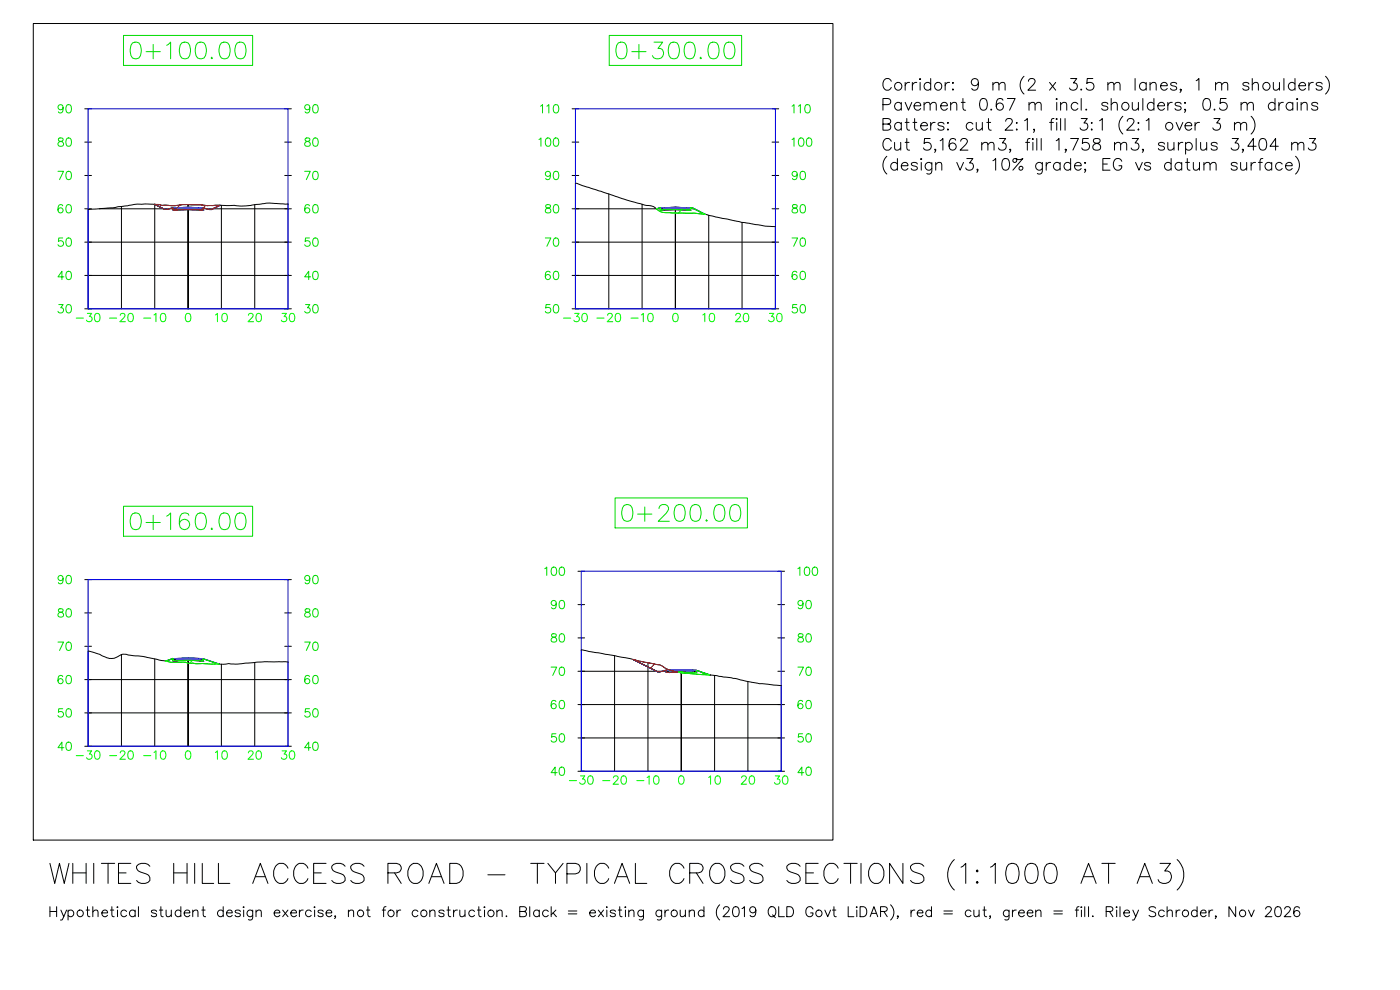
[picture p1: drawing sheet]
<svg xmlns="http://www.w3.org/2000/svg" width="420mm" height="297mm" viewBox="0 0 420 297" stroke-linecap="round" stroke-linejoin="round" font-family="sans-serif">
<defs><g id="words">
<text font-size="13.7" x="13.8" y="268.1">WHITES HILL ACCESS ROAD - TYPICAL CROSS SECTIONS (1:1000 AT A3)</text>
<text font-size="7.9" x="263.9" y="34.9">Pavement 0.67 m incl. shoulders; 0.5 m drains</text>
</g></defs>
<!-- layer: C-ROAD-SCTN-VIEW -->
<g fill="none" stroke="#0d0" stroke-width=".3">
<path d="M37.1 10.6h38.7v9h-38.7zM39.8 12.9a1.64 1.64 0 0 1 2.4 .7 4.1 4.1 0 0 1-.5 3.8 1.62 1.62 0 0 1-2.4-.7 4.2 4.2 0 0 1 .5-3.8zM43.8 15.5h4.3M46 13.3v4.3M50 13.6l1.2-1v5M54.5 12.9a1.62 1.62 0 0 1 2.4 .7 4 4 0 0 1-.4 3.8 1.64 1.64 0 0 1-2.4-.7 4.1 4.1 0 0 1 .4-3.8zM59.3 12.9a1.62 1.62 0 0 1 2.4 .7 4 4 0 0 1-.5 3.8 1.64 1.64 0 0 1-2.4-.7 4.1 4.1 0 0 1 .5-3.8zM63.6 17.2l-.2 .2 .2 .2 .2-.2M66.4 12.9a1.64 1.64 0 0 1 2.4 .7 4.1 4.1 0 0 1-.5 3.8 1.62 1.62 0 0 1-2.3-.7 4 4 0 0 1 .4-3.8zM71.2 12.9a1.64 1.64 0 0 1 2.4 .7 4.1 4.1 0 0 1-.5 3.8 1.62 1.62 0 0 1-2.4-.7 4 4 0 0 1 .5-3.8zM182.8 10.6h39.8v9h-39.8zM185.6 12.9a1.62 1.62 0 0 1 2.3 .7 4.2 4.2 0 0 1-.4 3.8 1.64 1.64 0 0 1-2.4-.7 4.1 4.1 0 0 1 .5-3.8z"/>
<path d="M189.6 15.5h4.3M191.7 13.3v4.3M196.3 12.6h2.6l-1.4 1.9a1.6 1.6 0 0 1 1.7 1.9 1.6 1.6 0 0 1-2.2 1.2l-.7-.2-.5-.7M201.3 12.9a1.62 1.62 0 0 1 2.3 .7 4 4 0 0 1-.4 3.8 1.64 1.64 0 0 1-2.4-.7 4.1 4.1 0 0 1 .5-3.8zM206 12.9a1.62 1.62 0 0 1 2.4 .7 4 4 0 0 1-.5 3.8 1.64 1.64 0 0 1-2.4-.7 4.1 4.1 0 0 1 .5-3.8zM210.3 17.2l-.2 .2 .2 .2 .3-.2M213.2 12.9a1.64 1.64 0 0 1 2.4 .7 4.1 4.1 0 0 1-.5 3.8 1.62 1.62 0 0 1-2.4-.7 4.2 4.2 0 0 1 .5-3.8zM217.9 12.9a1.64 1.64 0 0 1 2.4 .7 4.1 4.1 0 0 1-.5 3.8 1.62 1.62 0 0 1-2.3-.7 4.2 4.2 0 0 1 .4-3.8zM18.9 32.2a.77 .77 0 0 1-1 .7 .77 .77 0 0 1-.3-1.2 .77 .77 0 0 1 1.2 0 1.34 1.34 0 0 1-.8 2.2l-.5-.4M20.1 31.5a.86 .86 0 0 1 1.2 .4 1.27 1.27 0 0 1-.8 2 1.6 1.6 0 0 1-.4-2.4zM93 32.2a.78 .78 0 0 1-1.1 .6 .78 .78 0 0 1-.3-1.2 .78 .78 0 0 1 1.3 .1 1.8 1.8 0 0 1-.6 2.2l-.6-.1-.1-.3M94.2 31.5a.83 .83 0 0 1 1.2 .4 1.17 1.17 0 0 1 .1 1.4 1.17 1.17 0 0 1-1.3 .5 1.93 1.93 0 0 1 0-2.3z"/>
<path d="M162.2 31.9l.6-.5v2.5M164.1 31.9l.6-.5v2.5M166.4 31.5a.83 .83 0 0 1 1.2 .4 1.17 1.17 0 0 1 .1 1.4 1.17 1.17 0 0 1-1.3 .5 1.93 1.93 0 0 1 0-2.3zM237.7 31.9l.6-.5v2.5M239.6 31.9l.6-.5v2.5M241.9 31.5a.83 .83 0 0 1 1.2 .4 1.17 1.17 0 0 1 .1 1.4 1.17 1.17 0 0 1-1.3 .5 1.93 1.93 0 0 1 0-2.3zM17.4 51.4h1.7l-1.2 2.5M17.6 41.5a.52 .52 0 0 0 .3 .8 .9 .9 0 0 1 1 .4 .9 .9 0 0 1-.1 1.1l-.8 .1a.71 .71 0 0 1-.6-.8 .71 .71 0 0 1 .7-.6l.5-.2a.49 .49 0 0 0 .2-.8zM20.1 51.5a.86 .86 0 0 1 1.2 .4 1.27 1.27 0 0 1-.8 2 1.6 1.6 0 0 1-.4-2.4zM20.1 41.5a.82 .82 0 0 1 1.2 .4 1.25 1.25 0 0 1-.8 2 1.58 1.58 0 0 1-.4-2.4zM91.4 51.4h1.7l-1.2 2.5M91.7 41.5a.49 .49 0 0 0 .2 .8 .91 .91 0 0 1 1 .4 .91 .91 0 0 1 0 1.1l-.8 .1a.71 .71 0 0 1-.7-.8 .71 .71 0 0 1 .8-.6l.4-.2a.52 .52 0 0 0 .3-.8z"/>
<path d="M94.2 51.5a.83 .83 0 0 1 1.2 .4 1.17 1.17 0 0 1 .1 1.4 1.17 1.17 0 0 1-1.3 .5 1.93 1.93 0 0 1 0-2.3zM94.2 41.5a.79 .79 0 0 1 1.2 .4 1.17 1.17 0 0 1 .1 1.4 1.17 1.17 0 0 1-1.3 .5 1.93 1.93 0 0 1 0-2.3zM161.8 41.9l.5-.5v2.5M164 41.5a.79 .79 0 0 1 1.2 .4l.1 .6a1.11 1.11 0 0 1-.7 1.4h-.2a1.59 1.59 0 0 1-.4-2.4zM165.2 52.2a.77 .77 0 0 1-1.1 .7 .77 .77 0 0 1-.3-1.2 .77 .77 0 0 1 1.3 0 1.34 1.34 0 0 1-.8 2.2l-.5-.4M166.4 51.5a.83 .83 0 0 1 1.2 .4 1.17 1.17 0 0 1 .1 1.4 1.17 1.17 0 0 1-1.3 .5 1.93 1.93 0 0 1 0-2.3zM166.4 41.5a.79 .79 0 0 1 1.2 .4 1.17 1.17 0 0 1 .1 1.4 1.17 1.17 0 0 1-1.3 .5 1.93 1.93 0 0 1 0-2.3zM237.7 41.9l.6-.5v2.5M239.2 52.2a.78 .78 0 0 1-1 .6 .78 .78 0 0 1-.3-1.2 .78 .78 0 0 1 1.2 .1 1.77 1.77 0 0 1-.6 2.2l-.6-.1-.1-.3M240 41.5a.79 .79 0 0 1 1.2 .4 1.17 1.17 0 0 1 .1 1.4 1.17 1.17 0 0 1-1.3 .5 1.93 1.93 0 0 1 0-2.3zM240.4 51.5a.85 .85 0 0 1 1.2 .4 1.27 1.27 0 0 1-.8 2 1.64 1.64 0 0 1-.4-2.4zM242.3 41.5a.81 .81 0 0 1 1.2 .4 1.25 1.25 0 0 1-.8 2 1.62 1.62 0 0 1-.4-2.4z"/>
<path d="M18.8 71.4h-1.2l-.1 1.1a.88 .88 0 0 1 1.4-.1 .88 .88 0 0 1-.2 1.4 .88 .88 0 0 1-1.3-.4M18.8 61.8a.71 .71 0 0 0-1-.3 1.42 1.42 0 0 0 .4 2.4 .77 .77 0 0 0 .7-.8 .77 .77 0 0 0-.7-.8 .77 .77 0 0 0-.8 .8M20.1 71.5a.86 .86 0 0 1 1.2 .4 1.27 1.27 0 0 1-.8 2 1.6 1.6 0 0 1-.4-2.4zM20.1 61.5a.82 .82 0 0 1 1.2 .4 1.25 1.25 0 0 1-.8 2 1.58 1.58 0 0 1-.4-2.4zM92.9 71.4h-1.2l-.1 1.1a.88 .88 0 0 1 1.3-.1 .88 .88 0 0 1-.2 1.4 .88 .88 0 0 1-1.3-.4M92.9 61.8a.74 .74 0 0 0-1.1-.3 1.41 1.41 0 0 0 .5 2.4 .78 .78 0 0 0 .7-.8 .78 .78 0 0 0-.8-.8 .78 .78 0 0 0-.8 .8M94.2 71.5a.83 .83 0 0 1 1.2 .4 1.17 1.17 0 0 1 .1 1.4 1.17 1.17 0 0 1-1.3 .5 1.93 1.93 0 0 1 0-2.3zM94.2 61.5a.79 .79 0 0 1 1.2 .4 1.17 1.17 0 0 1 .1 1.4 1.17 1.17 0 0 1-1.3 .5 1.93 1.93 0 0 1 0-2.3zM163.7 71.4h1.6l-1.2 2.5M163.9 61.5a.49 .49 0 0 0 .2 .8 .9 .9 0 0 1 1 .4 .9 .9 0 0 1 0 1.1l-.8 .1-.5-.2a.93 .93 0 0 1 .1-1 .93 .93 0 0 1 .9-.4 .49 .49 0 0 0 .3-.8zM166.4 71.5a.83 .83 0 0 1 1.2 .4 1.17 1.17 0 0 1 .1 1.4 1.17 1.17 0 0 1-1.3 .5 1.93 1.93 0 0 1 0-2.3zM166.4 61.5a.79 .79 0 0 1 1.2 .4 1.17 1.17 0 0 1 .1 1.4 1.17 1.17 0 0 1-1.3 .5 1.93 1.93 0 0 1 0-2.3z"/>
<path d="M237.7 71.4h1.7l-1.2 2.5M237.9 61.5a.51 .51 0 0 0 .3 .8 .91 .91 0 0 1 1 .4 .91 .91 0 0 1-.1 1.1l-.8 .1a.71 .71 0 0 1-.6-.8 .71 .71 0 0 1 .7-.6l.5-.2a.51 .51 0 0 0 .2-.8zM240.4 71.5a.85 .85 0 0 1 1.2 .4 1.27 1.27 0 0 1-.8 2 1.64 1.64 0 0 1-.4-2.4zM240.4 61.5a.81 .81 0 0 1 1.2 .4 1.25 1.25 0 0 1-.8 2 1.62 1.62 0 0 1-.4-2.4zM17.6 91.4h1.3l-.7 .9a.83 .83 0 0 1 .7 1.4 .83 .83 0 0 1-1.5-.3M19.2 83.1h-1.8l1.2-1.7v2.5M20.1 91.5a.82 .82 0 0 1 1.2 .4 1.27 1.27 0 0 1-.8 2 1.6 1.6 0 0 1-.4-2.4zM20.1 81.5a.83 .83 0 0 1 1.2 .4 1.65 1.65 0 0 1-.6 2h-.2a1.58 1.58 0 0 1-.4-2.4zM91.7 91.4h1.3l-.7 .9a.84 .84 0 0 1 .6 1.4 .84 .84 0 0 1-1.5-.3M93.2 83.1h-1.8l1.2-1.7v2.5M94.2 91.5a.79 .79 0 0 1 1.2 .4 1.17 1.17 0 0 1 .1 1.4 1.17 1.17 0 0 1-1.3 .5 1.93 1.93 0 0 1 0-2.3zM94.2 81.5a.8 .8 0 0 1 1.2 .4 1.26 1.26 0 0 1-.8 2 1.58 1.58 0 0 1-.4-2.4z"/>
<path d="M165.1 91.4h-1.2l-.1 1.1a.88 .88 0 0 1 1.3-.1 .88 .88 0 0 1-.2 1.3 .88 .88 0 0 1-1.2-.3M165.1 81.8a.71 .71 0 0 0-1.1-.3 1.42 1.42 0 0 0 .5 2.4 .77 .77 0 0 0 .7-.8 .77 .77 0 0 0-.8-.7 .77 .77 0 0 0-.7 .7M166.4 91.5a.79 .79 0 0 1 1.2 .4 1.17 1.17 0 0 1 .1 1.4 1.17 1.17 0 0 1-1.3 .5 1.93 1.93 0 0 1 0-2.3zM166.4 81.5a.8 .8 0 0 1 1.2 .4 1.26 1.26 0 0 1-.8 2 1.58 1.58 0 0 1-.4-2.4zM239.1 91.4h-1.2l-.1 1.1a.88 .88 0 0 1 1.4 0 .88 .88 0 0 1-.2 1.3 .88 .88 0 0 1-1.3-.4M239.1 81.8a.72 .72 0 0 0-.6-.4 .72 .72 0 0 0-.7 .5 1.44 1.44 0 0 0 .6 2 .78 .78 0 0 0 .9-.7 .78 .78 0 0 0-.8-.9 .78 .78 0 0 0-.8 .8M240.4 91.5a.81 .81 0 0 1 1.2 .4 1.27 1.27 0 0 1-.8 2 1.64 1.64 0 0 1-.4-2.4zM240.4 81.5a.82 .82 0 0 1 1.2 .4 1.67 1.67 0 0 1-.6 2h-.2a1.62 1.62 0 0 1-.4-2.4zM37.1 151.9h38.7v9h-38.7zM39.8 154.1a1.64 1.64 0 0 1 2.4 .8 4.1 4.1 0 0 1-.5 3.8 1.62 1.62 0 0 1-2.4-.7 4.2 4.2 0 0 1 .5-3.9zM43.8 156.8h4.3M46 154.6v4.3"/>
<path d="M50 154.9l1.2-1v5M56.7 154.6a1.49 1.49 0 0 0-2.2-.5 4.5 4.5 0 0 0-.4 4.1 1.55 1.55 0 0 0 2.5 .2 1.55 1.55 0 0 0-.6-2.5 1.55 1.55 0 0 0-2.2 1.3M59.3 154.1a1.62 1.62 0 0 1 2.4 .8 4 4 0 0 1-.5 3.8 1.64 1.64 0 0 1-2.4-.7 4.1 4.1 0 0 1 .5-3.9zM63.6 158.4l-.2 .3 .2 .2 .2-.2M66.4 154.1a1.64 1.64 0 0 1 2.4 .8 4.1 4.1 0 0 1-.5 3.8 1.62 1.62 0 0 1-2.3-.7 4 4 0 0 1 .4-3.9zM71.2 154.1a1.64 1.64 0 0 1 2.4 .8 4.1 4.1 0 0 1-.5 3.8 1.62 1.62 0 0 1-2.4-.7 4 4 0 0 1 .5-3.9zM184.6 149.4h39.7v9h-39.7zM187.3 151.6a1.62 1.62 0 0 1 2.4 .7 4.1 4.1 0 0 1-.5 3.9 1.59 1.59 0 0 1-2.4-.7 4 4 0 0 1 .5-3.9zM191.3 154.2h4.3M193.5 152.1v4.3M197.8 152.6a1.25 1.25 0 0 1 .9-1.2h1a1.23 1.23 0 0 1 .7 1.9l-2.9 3.1h3.4M203 151.6a1.59 1.59 0 0 1 2.4 .7 4.2 4.2 0 0 1-.5 3.9 1.61 1.61 0 0 1-2.4-.7 4.1 4.1 0 0 1 .5-3.9z"/>
<path d="M207.8 151.6a1.59 1.59 0 0 1 2.4 .7 4.2 4.2 0 0 1-.5 3.9 1.61 1.61 0 0 1-2.4-.7 4.1 4.1 0 0 1 .5-3.9zM212.1 155.9l-.3 .3 .3 .2 .2-.2M214.9 151.6a1.62 1.62 0 0 1 2.4 .7 4.1 4.1 0 0 1-.5 3.9 1.59 1.59 0 0 1-2.3-.7 4 4 0 0 1 .4-3.9zM219.7 151.6a1.62 1.62 0 0 1 2.4 .7 4.1 4.1 0 0 1-.5 3.9 1.59 1.59 0 0 1-2.4-.7 4 4 0 0 1 .5-3.9zM18.9 173.5a.77 .77 0 0 1-1 .7 .77 .77 0 0 1-.3-1.3 .77 .77 0 0 1 1.2 .1 1.34 1.34 0 0 1-.8 2.2l-.5-.4M20.1 172.8a.82 .82 0 0 1 1.2 .3 1.27 1.27 0 0 1-.8 2.1 1.6 1.6 0 0 1-.4-2.4zM93 173.5a.78 .78 0 0 1-1.1 .6 .78 .78 0 0 1-.3-1.2 .78 .78 0 0 1 1.3 .1 1.8 1.8 0 0 1-.6 2.2l-.6-.2-.1-.2M94.2 172.8a.79 .79 0 0 1 1.2 .3 1.17 1.17 0 0 1 .1 1.4 1.17 1.17 0 0 1-1.3 .5 1.93 1.93 0 0 1 0-2.2zM163.5 170.6l.6-.5v2.5M165.8 170.3a.79 .79 0 0 1 1.1 .3 1.17 1.17 0 0 1 .2 1.4 1.17 1.17 0 0 1-1.3 .5 1.93 1.93 0 0 1 0-2.2zM168.1 170.3a.79 .79 0 0 1 1.2 .3 1.17 1.17 0 0 1 .1 1.4 1.17 1.17 0 0 1-1.3 .5 1.93 1.93 0 0 1 0-2.2zM239.5 170.6l.6-.5v2.5"/>
<path d="M241.7 170.3a.79 .79 0 0 1 1.2 .3l.1 .6a1.11 1.11 0 0 1-.7 1.4h-.2a1.59 1.59 0 0 1-.4-2.3zM244.1 170.3a.79 .79 0 0 1 1.2 .3 1.17 1.17 0 0 1 .1 1.4 1.17 1.17 0 0 1-1.3 .5 1.93 1.93 0 0 1 0-2.2zM17.4 192.6h1.7l-1.2 2.6M17.6 182.8a.52 .52 0 0 0 .3 .8 .93 .93 0 0 1 .9 .3 .93 .93 0 0 1 .1 1l-.9 .3a.71 .71 0 0 1-.6-.8 .71 .71 0 0 1 .7-.7l.5-.1a.49 .49 0 0 0 .2-.8zM20.1 192.8a.82 .82 0 0 1 1.2 .3 1.27 1.27 0 0 1-.8 2.1 1.6 1.6 0 0 1-.4-2.4zM20.1 182.8a.83 .83 0 0 1 1.2 .3 1.65 1.65 0 0 1-.6 2.1h-.2a1.58 1.58 0 0 1-.4-2.4zM91.4 192.6h1.7l-1.2 2.6M91.7 182.8a.49 .49 0 0 0 .2 .8 .9 .9 0 0 1 1 .4 .9 .9 0 0 1 0 1l-.4 .2a.84 .84 0 0 1-1.1-.5 1.25 1.25 0 0 1 1.5-1.2l.1-.5a.91 .91 0 0 0-1.3-.2zM94.2 192.8a.79 .79 0 0 1 1.2 .3 1.17 1.17 0 0 1 .1 1.4 1.17 1.17 0 0 1-1.3 .5 1.93 1.93 0 0 1 0-2.2zM94.2 182.8a.8 .8 0 0 1 1.2 .3 1.26 1.26 0 0 1-.8 2.1 1.58 1.58 0 0 1-.4-2.4zM165.7 190.3a.49 .49 0 0 0 .2 .8l.4 .1a.71 .71 0 0 1 .8 .7 .71 .71 0 0 1-.6 .7h-.5a.71 .71 0 0 1-.6-.7 .71 .71 0 0 1 .7-.7l.5-.1a.52 .52 0 0 0 .2-.8zM166.9 181a.78 .78 0 0 1-1 .6 .78 .78 0 0 1-.3-1.2 .78 .78 0 0 1 1.2 .1 1.78 1.78 0 0 1-.6 2.2l-.5-.2-.2-.2"/>
<path d="M168.1 190.3a.79 .79 0 0 1 1.2 .3 1.17 1.17 0 0 1 .1 1.4 1.17 1.17 0 0 1-1.3 .5 1.93 1.93 0 0 1 0-2.2zM168.1 180.3a.83 .83 0 0 1 1.2 .3 1.17 1.17 0 0 1 .1 1.4 1.17 1.17 0 0 1-1.3 .5 1.93 1.93 0 0 1 0-2.2zM239.7 190.3a.49 .49 0 0 0 .2 .8 .9 .9 0 0 1 1 .4 .9 .9 0 0 1 0 1l-.8 .1-.5-.2a.93 .93 0 0 1 .1-1 .93 .93 0 0 1 .9-.3 .49 .49 0 0 0 .3-.8zM241 181a.77 .77 0 0 1-1 .7 .77 .77 0 0 1-.4-1.2 .77 .77 0 0 1 1.3 0 1.33 1.33 0 0 1-.8 2.2l-.5-.4M242.2 190.3a.79 .79 0 0 1 1.2 .3 1.17 1.17 0 0 1 .1 1.4 1.17 1.17 0 0 1-1.3 .5 1.93 1.93 0 0 1 0-2.2zM242.2 180.3a.83 .83 0 0 1 1.2 .3 1.17 1.17 0 0 1 .1 1.4 1.17 1.17 0 0 1-1.3 .5 1.93 1.93 0 0 1 0-2.2zM18.8 212.6h-1.2l-.1 1.1a.88 .88 0 0 1 1.4 0 .88 .88 0 0 1-.2 1.3 .88 .88 0 0 1-1.3-.3M18.8 203a.7 .7 0 0 0-.7-.4 .7 .7 0 0 0-.6 .5 1.44 1.44 0 0 0 .6 2.1 .77 .77 0 0 0 .8-.8 .77 .77 0 0 0-.7-.8 .77 .77 0 0 0-.8 .7M20.1 212.8a.82 .82 0 0 1 1.2 .3 1.27 1.27 0 0 1-.8 2.1 1.6 1.6 0 0 1-.4-2.4zM20.1 202.8a.83 .83 0 0 1 1.2 .3 1.65 1.65 0 0 1-.6 2.1h-.2a1.58 1.58 0 0 1-.4-2.4zM92.9 212.6h-1.2l-.1 1.1a.88 .88 0 0 1 1.3 0 .88 .88 0 0 1-.2 1.3 .88 .88 0 0 1-1.3-.3M92.9 203a.72 .72 0 0 0-.7-.4 .72 .72 0 0 0-.6 .5 1.44 1.44 0 0 0 .6 2.1 .78 .78 0 0 0 .8-.8 .78 .78 0 0 0-.7-.8 .78 .78 0 0 0-.9 .7"/>
<path d="M94.2 212.8a.79 .79 0 0 1 1.2 .3 1.17 1.17 0 0 1 .1 1.4 1.17 1.17 0 0 1-1.3 .5 1.93 1.93 0 0 1 0-2.2zM94.2 202.8a.8 .8 0 0 1 1.2 .3 1.26 1.26 0 0 1-.8 2.1 1.58 1.58 0 0 1-.4-2.4zM165.4 200.2h1.7l-1.2 2.5M166.8 210.5a.74 .74 0 0 0-1-.2 1.41 1.41 0 0 0 .4 2.3 .78 .78 0 0 0 .8-.8 .78 .78 0 0 0-.8-.7 .78 .78 0 0 0-.8 .7M168.1 210.3a.79 .79 0 0 1 1.2 .3 1.17 1.17 0 0 1 .1 1.4 1.17 1.17 0 0 1-1.3 .5 1.93 1.93 0 0 1 0-2.2zM168.1 200.3a.83 .83 0 0 1 1.2 .3 1.17 1.17 0 0 1 .1 1.4 1.17 1.17 0 0 1-1.3 .5 1.93 1.93 0 0 1 0-2.2zM239.5 200.2h1.6l-1.2 2.5M240.9 210.5a.71 .71 0 0 0-1.1-.2 1.48 1.48 0 0 0 .4 2.3 .77 .77 0 0 0 .8-.7 .77 .77 0 0 0-.7-.8 .77 .77 0 0 0-.8 .7M242.2 210.3a.79 .79 0 0 1 1.2 .3 1.17 1.17 0 0 1 .1 1.4 1.17 1.17 0 0 1-1.3 .5 1.93 1.93 0 0 1 0-2.2zM242.2 200.3a.83 .83 0 0 1 1.2 .3 1.17 1.17 0 0 1 .1 1.4 1.17 1.17 0 0 1-1.3 .5 1.93 1.93 0 0 1 0-2.2zM19.2 224.3h-1.8l1.2-1.6v2.5M20.1 222.8a.83 .83 0 0 1 1.2 .3 1.65 1.65 0 0 1-.6 2.1h-.2a1.58 1.58 0 0 1-.4-2.4z"/>
<path d="M93.2 224.3h-1.8l1.2-1.6v2.5M94.2 222.8a.8 .8 0 0 1 1.2 .3 1.26 1.26 0 0 1-.8 2.1 1.58 1.58 0 0 1-.4-2.4zM166.8 220.2h-1.1l-.2 1a.88 .88 0 0 1 1.4 0 .88 .88 0 0 1-.2 1.3 .88 .88 0 0 1-1.3-.3M167.2 231.8h-1.8l1.2-1.6v2.4M168.1 230.3a.79 .79 0 0 1 1.2 .3 1.17 1.17 0 0 1 .1 1.4 1.17 1.17 0 0 1-1.3 .5 1.93 1.93 0 0 1 0-2.2zM168.1 220.3a.83 .83 0 0 1 1.2 .3 1.17 1.17 0 0 1 .1 1.4 1.17 1.17 0 0 1-1.3 .5 1.93 1.93 0 0 1 0-2.2zM240.9 220.2h-1.2l-.1 1a.89 .89 0 0 1 1.3 0 .89 .89 0 0 1-.1 1.3 .89 .89 0 0 1-1.3-.3M241.2 231.8h-1.7l1.1-1.6v2.4M242.2 230.3a.79 .79 0 0 1 1.2 .3 1.17 1.17 0 0 1 .1 1.4 1.17 1.17 0 0 1-1.3 .5 1.93 1.93 0 0 1 0-2.2zM242.2 220.3a.83 .83 0 0 1 1.2 .3 1.17 1.17 0 0 1 .1 1.4 1.17 1.17 0 0 1-1.3 .5 1.93 1.93 0 0 1 0-2.2z"/>
</g>
<g fill="none" stroke="#000" stroke-width=".3">
<path d="M25.4 32.6h2.1M85.4 32.6h2M171.7 32.6h2M231.7 32.6h2M25.4 52.6h2.1M25.4 42.6h2.1M85.4 52.6h2M85.4 42.6h2M171.7 52.6h2M171.7 42.6h2M172.7 54.9v37.8M182.7 58.2v34.5"/>
<path d="M231.7 52.6h2M231.7 42.6h2M25.4 72.7h62M25.4 62.6h2.1M26.4 62.9v29.8M29.8 62.6h57.6M36.4 61.9v30.8M46.4 61.3v31.4M66.4 61.6v31.1M76.5 61.4v31.3M86.4 61.2v31.5M171.7 72.7h62"/>
<path d="M171.7 62.6h26.5M192.7 61.3v31.4M207.2 62.6h1.1M212.7 64.6v28.1M222.7 66.7v26M231.7 62.6h2M232.7 68v24.7M25.4 92.7h62M25.4 82.6h62M56.5 92.7v-31.3v31.3M171.7 92.7h62M171.7 82.6h62"/>
<path d="M202.7 92.7v-29.8v29.8M25.4 173.9h2.1M85.4 173.9h2M173.5 171.4h2M233.4 171.4h2.1M25.4 193.9h2.1M25.4 183.9h2.1M26.4 195.3v28.6M36.4 196.4v27.5M46.4 197.7v26.2M66.4 199.3v24.6M76.5 198.8v25.1"/>
<path d="M85.4 193.9h2M85.4 183.9h2M86.4 198.6v25.3M173.5 191.4h2M173.5 181.4h2M174.5 195v36.4M184.4 196.7v34.7M194.5 198.8v32.6M233.4 191.4h2.1M233.4 181.4h2.1M25.4 213.9h62M25.4 203.9h62"/>
<path d="M173.5 211.4h62M173.5 201.4h28.8M209 201.4h.7M214.5 202.7v28.7M224.5 204.5v26.9M233.4 201.4h2.1M234.5 205.7v25.7M25.4 223.9h62M56.5 223.9v-25.8v25.8M173.5 231.4h62M173.5 221.4h62M204.4 231.4v-29.8v29.8"/>
</g>
<path d="M26.4 32.6h60v60.1h-60zM172.7 32.6h60v60.1h-60zM26.4 173.9h60v50h-60zM174.5 171.4h60v60h-60z" fill="none" stroke="#00f" stroke-width=".3"/>
<!-- layer: C-ROAD-SCTN -->
<g fill="#000" stroke="#000" stroke-width=".3">
<path d="M51.9 62.3h1v.7zM52.9 62.4h3.6v.2zM52.9 62.7h3.6v.2zM51.9 62.3h1zM54.4 62.3h2.1zM54.2 62.3l2.3-.1zM56.5 62.2h1.2zM56.5 62.2l3.4 .1zM56.5 62.2l1.5 .1zM56.5 62.3h3.4zM56.5 62.3l3.4 .1zM56.5 62.4h3.4v.2z"/>
<path d="M56.5 62.6l3.4 .1zM56.5 62.7h3.4v.2zM55.2 62.2h1.3zM54.9 62.3l1.6-.1zM52.9 62.4l3.6-.1zM52.9 62.7l3.6-.1zM59.9 62.3l1 .1zM59.9 62.4h1v.6zM198.2 62.3h1v.7zM199.2 62.4h3.5v.2zM199.2 62.7h3.5v.2zM198.2 62.3h1z"/>
<path d="M200.7 62.3h2zM200.4 62.3l2.3-.1zM202.7 62.2h1.2zM202.7 62.2l3.5 .1zM202.7 62.2l1.5 .1zM202.7 62.3h3.5zM202.7 62.3l3.5 .1zM202.7 62.4h3.5v.2zM202.7 62.6l3.5 .1zM202.7 62.7h3.5v.2zM201.5 62.2h1.2zM201.2 62.3l1.5-.1z"/>
<path d="M199.2 62.4l3.5-.1zM199.2 62.7l3.5-.1zM206.2 62.3l1 .1zM206.2 62.4h1v.6zM51.9 197.6h1v.6zM52.9 197.7h3.6v.1zM52.9 197.9h3.6v.2zM51.9 197.6h1zM54.4 197.6h2.1zM54.2 197.6l2.3-.1zM56.5 197.5h1.2zM56.5 197.5l3.4 .1z"/>
<path d="M56.5 197.5l1.5 .1zM56.5 197.6h3.4zM56.5 197.6l3.4 .1zM56.5 197.7h3.4v.1zM56.5 197.8l3.4 .1zM56.5 197.9h3.4v.2zM55.2 197.5h1.3zM54.9 197.6l1.6-.1zM52.9 197.7l3.6-.1zM52.9 197.9l3.6-.1zM59.9 197.6h1zM59.9 197.6h1v.7z"/>
<path d="M200 201.1h1l-.1 .6zM201 201.2h3.4v.1zM201 201.5h3.4v.1zM200 201.1h1zM202.5 201.1l1.9-.1zM202.2 201.1l2.2-.1zM204.4 201h1.3zM204.4 201l3.6 .1zM204.4 201h1.6zM204.4 201l3.6 .2zM204.4 201.2h3.6v.1zM204.4 201.3l3.6 .2z"/>
<path d="M204.4 201.5h3.6v.1zM203.2 201h1.2zM202.9 201h1.5zM201 201.2l3.4-.2zM201 201.5l3.4-.2zM208 201.1h1zM208 201.1h1v.7z"/>
<path d="M51.9 62.3v.7h1zM51.9 63h1z"/>
<path d="M52.9 62.4v.2h3.6zM52.9 62.6h3.6z"/>
<path d="M52.9 62.7v.2h3.6zM52.9 62.9h3.6z"/>
<path d="M52.9 62.3h2zM52.9 62.3h1.5z"/>
<path d="M52.9 62.3l2.3-.1zM52.9 62.3h1.3z"/>
<path d="M56.5 62.2l3.4 .1zM58.7 62.3h1.2z"/>
<path d="M56.5 62.3h3.4zM58.4 62.3l1.5 .1z"/>
<path d="M56.5 62.4v.2h3.4zM56.5 62.6l3.4 .1z"/>
<path d="M56.5 62.7v.2h3.4zM56.5 62.9l3.4 .1z"/>
<path d="M59.9 62.4l.1 .6h.9zM60 63h.9z"/>
<path d="M198.2 62.3v.7h1zM198.2 63h1z"/>
<path d="M199.2 62.4v.2h3.5zM199.2 62.6h3.5z"/>
<path d="M199.2 62.7v.2h3.5zM199.2 62.9h3.5z"/>
<path d="M199.2 62.3h2zM199.2 62.3h1.5z"/>
<path d="M199.2 62.3l2.3-.1zM199.2 62.3h1.2z"/>
<path d="M202.7 62.2l3.5 .1zM205 62.3h1.2z"/>
<path d="M202.7 62.3h3.5zM204.7 62.3l1.5 .1z"/>
<path d="M202.7 62.4v.2h3.5zM202.7 62.6l3.5 .1z"/>
<path d="M202.7 62.7v.2h3.5zM202.7 62.9l3.5 .1z"/>
<path d="M206.2 62.4v.6h1zM206.2 63h1z"/>
<path d="M51.9 197.6v.6h1zM51.9 198.2h1z"/>
<path d="M52.9 197.7v.1h3.6zM52.9 197.8h3.6z"/>
<path d="M52.9 197.9v.2h3.6zM52.9 198.1h3.6z"/>
<path d="M52.9 197.6h2zM52.9 197.6h1.5z"/>
<path d="M52.9 197.6l2.3-.1zM52.9 197.6h1.3z"/>
<path d="M56.5 197.5l3.4 .1zM58.7 197.6h1.2z"/>
<path d="M56.5 197.6h3.4zM58.4 197.6l1.5 .1z"/>
<path d="M56.5 197.7v.1h3.4zM56.5 197.8l3.4 .1z"/>
<path d="M56.5 197.9v.2h3.4zM56.5 198.1l3.4 .1z"/>
<path d="M59.9 197.6l.1 .7h.9zM60 198.3h.9z"/>
<path d="M200 201.1v.6h.9zM200 201.7h.9z"/>
<path d="M201 201.2v.1h3.4zM201 201.3h3.4z"/>
<path d="M201 201.5v.1h3.4zM201 201.6h3.4z"/>
<path d="M201 201.1l1.9-.1zM201 201.1h1.5z"/>
<path d="M201 201.1l2.2-.1zM201 201.1h1.2z"/>
<path d="M204.4 201l3.6 .1zM206.7 201.1h1.3z"/>
<path d="M204.4 201l3.6 .1zM206.5 201.1l1.5 .1z"/>
<path d="M204.4 201.2v.1h3.6zM204.4 201.3l3.6 .2z"/>
<path d="M204.4 201.5v.1h3.6zM204.4 201.6l3.6 .1z"/>
<path d="M208 201.1v.7h1zM208 201.8h1z"/>
</g>
<g fill="none" stroke="#dd6e00" stroke-width=".3">
<path d="M51.9 62.3h1v.7h-1zM52.9 62.3l3.6-.1zM52.9 62.4l3.6-.1v.3l-3.6 .1zM52.9 62.7l3.6-.1v.3l-3.6 .1zM56.5 62.2l3.4 .1zM56.5 62.2l3.4 .2zM56.5 62.3l3.4 .1v.3l-3.4-.1zM56.5 62.6l3.4 .1v.3l-3.4-.1zM59.9 62.3l1 .1v.6h-.9zM198.2 62.3h1v.7h-1zM199.2 62.3l3.5-.1zM199.2 62.4l3.5-.1v.3l-3.5 .1z"/>
<path d="M199.2 62.7l3.5-.1v.3l-3.5 .1zM202.7 62.2l3.5 .1zM202.7 62.2l3.5 .2zM202.7 62.3l3.5 .1v.3l-3.5-.1zM202.7 62.6l3.5 .1v.3l-3.5-.1zM206.2 62.3l1 .1v.6h-1zM51.9 197.6h1v.6l-1 .1zM52.9 197.6l3.6-.1zM52.9 197.7l3.6-.1v.2l-3.6 .1zM52.9 197.9l3.6-.1v.3l-3.6 .1zM56.5 197.5l3.4 .1zM56.5 197.5l3.4 .2z"/>
<path d="M56.5 197.6l3.4 .1v.2l-3.4-.1zM56.5 197.8l3.4 .1v.3l-3.4-.1zM59.9 197.6h1v.7h-.9zM200 201.1h1l-.1 .6-.9 .1zM201 201.1l3.4-.1zM201 201.2l3.4-.2v.3l-3.4 .2zM201 201.5l3.4-.2v.3l-3.4 .1zM204.4 201l3.6 .1zM204.4 201l3.6 .2zM204.4 201l3.6 .2v.3l-3.6-.2zM204.4 201.3l3.6 .2v.2l-3.6-.1zM208 201.1h1v.7h-1z"/>
</g>
<g fill="none" stroke="#d0d" stroke-width=".3">
<path d="M46.4 61.3h.1M49.5 62.9h.1M50 62.9h.1M52 62.3h.1M52 63h.1M53 63h.1M53 62.3h.1M53 62.4h.1M53 62.7h.1M56.5 62.2h.1M56.5 62.6h.1M56.5 62.9h.1"/>
<path d="M60 62.3h.1M60 62.7h.1M60 63h.1M61 62.4h.1M61 63h.1M63 62.9h.1M63.5 62.9h.1M66 61.6h.1M197 62.6h.1M198.2 62.3h.1M198.2 63h.1M199.2 62.3h.1"/>
<path d="M199.2 62.7h.1M199.2 63h.1M202.7 62.2h.1M202.7 62.6h.1M202.7 62.9h.1M206.2 62.3h.1M206.2 62.7h.1M206.2 63h.1M207.2 62.4h.1M207.2 63h.1M207.8 62.4h.1M211.7 64.4h.1"/>
<path d="M49.7 198.4h.1M52 197.6h.1M52 198.3h.1M53 198.2h.1M53 197.6h.1M53 197.9h.1M56.5 197.5h.1M56.5 197.6h.1M56.5 197.8h.1M56.5 198.1h.1M60 197.6h.1M60 197.9h.1"/>
<path d="M60 198.2h.1M60 198.3h.1M61 197.6h.1M61 198.3h.1M65.8 199.3h.1M190 197.9h.1M197.5 201.6h.1M198 201.6h.1M200 201.1h.1M200 201.8h.1M201 201.1h.1M201 201.2h.1"/>
<path d="M201 201.5h.1M201 201.7h.1M204.5 201h.1M204.5 201.3h.1M204.5 201.6h.1M208 201.1h.1M208 201.2h.1M208 201.5h.1M208 201.7h.1M208 201.8h.1M209 201.1h.1M209 201.8h.1"/>
<path d="M213.1 202.5h.1"/>
</g>
<g fill="none" stroke="#007fff" stroke-width=".3">
<path d="M51.9 62.3v.7v-.7M51.9 63h1h-1M51.9 62.3l-2.5 .6h.6h-.6l-3-1.6 3 1.6M52.9 63l3.6-.1v-.3v.3l3.4 .1zM52.9 62.3l3.6-.1v.4l-3.6 .1zM56.5 62.2l3.4 .1M56.5 62.3v.3l3.4 .1v-.3M59.9 62.3h-8h1v.7v-.3M59.9 62.3l1 .1-1-.1 .1 .7M59.9 62.7v.3M60.9 62.4v.6v-.6M60.9 63h-.9h.9"/>
<path d="M60.9 62.4l2.5 .5h-.5h.5l2.6-1.3-2.6 1.3M197 62.6l1.2-.3zM198.2 62.3v.7v-.7M198.2 63h1h-1M199.2 63l3.5-.1v-.3v.3l3.5 .1zM199.2 62.3l3.5-.1v.4l-3.5 .1zM202.7 62.2l3.5 .1M202.7 62.3v.3l3.5 .1v-.3M206.2 62.3h-8h1v.7v-.3M206.2 62.3l1 .1-1-.1v.7M206.2 62.7v.3M207.2 62.4v.6v-.6"/>
<path d="M207.2 63h-1h1M207.2 62.4h.6h-.6M207.8 62.4l3.9 2zM49.7 198.4l2.2-.8zM51.9 197.6v.7v-.7M51.9 198.3l1-.1-1 .1M52.9 198.2l3.6-.1v-.3v.3l3.4 .1zM52.9 197.6l3.6-.1v.3l-3.6 .1zM56.5 197.5l3.4 .1M56.5 197.6v.2l3.4 .1v-.2M59.9 197.6h-8h1v.6v-.3M59.9 197.6h1h-1l.1 .7"/>
<path d="M59.9 197.9v.3M60.9 197.6v.7v-.7M60.9 198.3h-.9h.9M60.9 197.6l4.9 1.7zM200 201.1v.7v-.7M200 201.8l.9-.1-.9 .1M200 201.1l-2.6 .5h.6h-.6l-7.5-3.7 7.5 3.7M201 201.2v.3l3.4-.2v-.3v.3l3.6 .2v-.3M201 201.7l3.4-.1v-.3v.3l3.6 .1zM201 201.1h-1h1l-.1 .6 .1-.2M204.4 201l3.6 .1M204.4 201l-3.4 .1"/>
<path d="M208 201.1h1h-1v.7M208 201.5v.2M209 201.1v.7v-.7M209 201.8h-1h1M209 201.1l4.1 1.4z"/>
</g>
<!-- layer: C-ROAD-SECT -->
<path d="M172.7 54.9l15.4 5.1 5.9 1.6a4 4 0 0 1 3.6 1.5 9.8 9.8 0 0 0 5.1 .8l5.7 .1 2.7 .2 11.5 2.5 7.1 1.2 3 .1M46.4 61.3l3 1.6 2.5-.6v.7h9v-.6l2.5 .5 2.6-1.3M86.4 61.2h-1.8a24.7 24.7 0 0 0-8.6 .3 20.9 20.9 0 0 1-6.5 .1l-7.3 .1-2.1-.2-4.3-.1a29.3 29.3 0 0 1-9.2-.1l-2.1-.1a29.6 29.6 0 0 0-7.9 .7l-2.7 .5-7.5 .5M197 62.6l1.2-.3v.7h9v-.6h.6l3.9 2M26.4 195.3l3.5 1 .6 .4a4.8 4.8 0 0 0 5.9-.3l1.4-.1 5.1 .7 5.7 1.2a20.5 20.5 0 0 0 7.1 .5l.7 .3 2.5 .1 8.3 .2 1.4-.2 2.9 .1 7.9-.6h7M49.7 198.4l2.2-.8v.7l4.6-.2 4.4 .2v-.7l4.9 1.7M174.5 195l14.4 2.6 5.6 1.3a13.8 13.8 0 0 1 6.2 2.1l.4 .1a42.6 42.6 0 0 0 10.4 1.3l7.9 .9 8.5 1.8 6.6 .6M189.9 197.9l7.5 3.7 2.6-.5v.7h9v-.7l4.1 1.4" fill="none" stroke="#000" stroke-width=".3"/>
<!-- layer: C-ROAD-SCTN-TEXT -->
<g fill="none" stroke="#0f0" stroke-width=".3">
<path d="M22.9 95.4h2.1M26.2 94h1.3l-.7 1a.83 .83 0 0 1 .6 1.3 .83 .83 0 0 1-1.4-.2M28.7 94.2a.83 .83 0 0 1 1.2 .3 1.65 1.65 0 0 1-.6 2h-.2a1.58 1.58 0 0 1-.4-2.3zM32.9 95.4h2.1M36.1 94.6l.5-.6h.4l.5 .5-.3 .8-1.2 1.2h1.6M38.7 94.2a.8 .8 0 0 1 1.2 .3 1.26 1.26 0 0 1-.8 2 1.58 1.58 0 0 1-.4-2.3zM43.1 95.4h2.2M46.2 94.5l.6-.5v2.5M48.5 94.2a.8 .8 0 0 1 1.2 .3 1.26 1.26 0 0 1-.9 2 1.58 1.58 0 0 1-.3-2.3zM56 94.2a.83 .83 0 0 1 1.2 .3 1.65 1.65 0 0 1-.6 2h-.3a1.58 1.58 0 0 1-.3-2.3zM64.7 94.5l.6-.5v2.5M66.9 94.2a.8 .8 0 0 1 1.2 .3 1.26 1.26 0 0 1-.8 2 1.58 1.58 0 0 1-.4-2.3z"/>
<path d="M74.5 94.6l.5-.6h.5l.5 .5-.4 .8-1.2 1.2h1.7M77.2 94.2a.82 .82 0 0 1 1.2 .3 1.67 1.67 0 0 1-.6 2h-.3a1.62 1.62 0 0 1-.3-2.3zM84.7 94h1.3l-.7 1a.83 .83 0 0 1 .6 1.3 .83 .83 0 0 1-1.5-.2M87.2 94.2a.8 .8 0 0 1 1.1 .3 1.26 1.26 0 0 1-.8 2 1.58 1.58 0 0 1-.3-2.3zM169.1 95.4h2.2M172.5 94h1.3l-.7 1a.83 .83 0 0 1 .6 1.3 .83 .83 0 0 1-1.5-.2M175 94.2a.8 .8 0 0 1 1.1 .3 1.26 1.26 0 0 1-.8 2 1.58 1.58 0 0 1-.3-2.3zM179.1 95.4h2.2M182.4 94.6l.4-.6h.5l.5 .5-.4 .8-1.2 1.2h1.7M185 94.2a.82 .82 0 0 1 1.2 .3 1.67 1.67 0 0 1-.6 2h-.3a1.62 1.62 0 0 1-.3-2.3zM189.4 95.4h2.1M192.5 94.5l.6-.5v2.5"/>
<path d="M194.7 94.2a.8 .8 0 0 1 1.2 .3 1.26 1.26 0 0 1-.8 2 1.58 1.58 0 0 1-.4-2.3zM202.2 94.2a.8 .8 0 0 1 1.2 .3 1.26 1.26 0 0 1-.8 2 1.58 1.58 0 0 1-.4-2.3zM210.9 94.5l.6-.5v2.5M213.2 94.2a.82 .82 0 0 1 1.2 .3 1.67 1.67 0 0 1-.6 2h-.3a1.62 1.62 0 0 1-.3-2.3zM220.8 94.6l.5-.6 .8 .3a.77 .77 0 0 1-.2 1l-1.2 1.2h1.7M223.4 94.2a.8 .8 0 0 1 1.2 .3 1.26 1.26 0 0 1-.8 2 1.58 1.58 0 0 1-.4-2.3zM230.9 94h1.3l-.7 1a.83 .83 0 0 1 .6 1.3 .83 .83 0 0 1-1.4-.2M233.4 94.2a.8 .8 0 0 1 1.2 .3l.1 .6a1.11 1.11 0 0 1-.7 1.4h-.2a1.6 1.6 0 0 1-.4-2.3zM22.9 226.7h2.1M26.2 225.3h1.3l-.7 .9a.83 .83 0 0 1 .6 1.4 .83 .83 0 0 1-1.4-.3M28.7 225.4a.82 .82 0 0 1 1.2 .4 1.27 1.27 0 0 1-.8 2 1.6 1.6 0 0 1-.4-2.4zM32.9 226.7h2.1"/>
<path d="M36.1 225.9l.5-.6h.4l.5 .5-.3 .8-1.2 1.2h1.6M38.7 225.4a.79 .79 0 0 1 1.2 .4 1.17 1.17 0 0 1 .1 1.4 1.17 1.17 0 0 1-1.3 .5 1.93 1.93 0 0 1 0-2.3zM43.1 226.7h2.2M46.2 225.8l.6-.5v2.5M48.5 225.4a.79 .79 0 0 1 1.2 .4 1.17 1.17 0 0 1 .1 1.4 1.17 1.17 0 0 1-1.3 .5 1.93 1.93 0 0 1 0-2.3zM56 225.4a.82 .82 0 0 1 1.2 .4 1.27 1.27 0 0 1-.9 2 1.6 1.6 0 0 1-.3-2.4zM64.7 225.8l.6-.5v2.5M66.9 225.4a.79 .79 0 0 1 1.2 .4 1.17 1.17 0 0 1 .1 1.4 1.17 1.17 0 0 1-1.3 .5 1.93 1.93 0 0 1 0-2.3zM74.5 225.9l.5-.6h.5l.5 .5-.4 .8-1.2 1.2h1.7M77.2 225.4a.81 .81 0 0 1 1.2 .4 1.27 1.27 0 0 1-.9 2 1.64 1.64 0 0 1-.3-2.4zM84.7 225.3h1.3l-.7 .9a.83 .83 0 0 1 .6 1.4 .83 .83 0 0 1-1.5-.3M87.2 225.4a.79 .79 0 0 1 1.1 .4 1.17 1.17 0 0 1 .2 1.4 1.17 1.17 0 0 1-1.3 .5 1.93 1.93 0 0 1 0-2.3z"/>
<path d="M170.9 234.2h2.1M174.2 232.8h1.3l-.7 1a.83 .83 0 0 1 .6 1.3 .83 .83 0 0 1-1.4-.3M176.7 232.9a.83 .83 0 0 1 1.2 .4 1.17 1.17 0 0 1 .1 1.4 1.17 1.17 0 0 1-1.3 .5 1.93 1.93 0 0 1 0-2.3zM180.9 234.2h2.1M184.1 233.4l.5-.6 .8 .2a.77 .77 0 0 1-.2 1.1l-1.2 1.2h1.6M186.7 232.9a.83 .83 0 0 1 1.2 .4 1.17 1.17 0 0 1 .1 1.4 1.17 1.17 0 0 1-1.3 .5 1.93 1.93 0 0 1 0-2.3zM191.1 234.2h2.2M194.2 233.3l.6-.5v2.5M196.5 232.9a.86 .86 0 0 1 1.2 .4 1.27 1.27 0 0 1-.9 2 1.6 1.6 0 0 1-.3-2.4zM204 232.9a.83 .83 0 0 1 1.2 .4 1.17 1.17 0 0 1 .1 1.4 1.17 1.17 0 0 1-1.3 .5 1.93 1.93 0 0 1 0-2.3zM212.7 233.3l.6-.5v2.5M214.9 232.9a.83 .83 0 0 1 1.2 .4 1.17 1.17 0 0 1 .1 1.4 1.17 1.17 0 0 1-1.3 .5 1.93 1.93 0 0 1 0-2.3z"/>
<path d="M222.5 233.4l.5-.6 .9 .2a.77 .77 0 0 1-.3 1.1l-1.2 1.2h1.7M225.2 232.9a.83 .83 0 0 1 1.2 .4 1.17 1.17 0 0 1 .1 1.4 1.17 1.17 0 0 1-1.3 .5 1.93 1.93 0 0 1 0-2.3zM232.7 232.8h1.3l-.7 1a.83 .83 0 0 1 .6 1.3 .83 .83 0 0 1-1.5-.3M235.2 232.9a.86 .86 0 0 1 1.2 .4 1.27 1.27 0 0 1-.9 2 1.6 1.6 0 0 1-.3-2.4z"/>
</g>
<!-- layer: C-ROAD-SHAP -->
<path d="M46.4 61.3h1.2a23.5 23.5 0 0 0 8.4 .1l6.2 .3 3.8-.1-2.6 1.3-2.5-.5v.6h-9v-.7l-2.5 .6zM54 61.5l-1.5 1.5M60.9 62.4l-.5 .6M61.7 61.6l-.7 .8M189.9 197.9l4.6 1a13.8 13.8 0 0 1 6.2 2.1l2.8 .7-3.5 .1v-.7l-2.6 .5zM196.4 199.2l-1.2 1.3M202.2 201.4l-.4 .3" fill="none" stroke="#f00" stroke-width=".3"/>
<path d="M197 62.6l1.2-.3v.7h9v-.6h.6l3.9 2-3.3-.4-8-.2a3.7 3.7 0 0 1-3.4-1.2zM204.6 62.9l-1 1M211.2 64.1l-.1 .1M49.7 198.4l2.2-.8v.7l4.6-.2 4.4 .2v-.7l4.9 1.7-6.9-.2-2.5-.1-1.2-.3a17.1 17.1 0 0 1-5.5-.3zM57.7 198.2l-.8 .8M64.8 198.9l-.3 .3M203.5 201.7l5.5 .1v-.7l4.1 1.4-8.4-.6zM211.1 201.9l-.5 .5" fill="none" stroke="#0f0" stroke-width=".3"/>
<!-- layer: 0 -->
<g fill="none" stroke="#000" stroke-width=".3">
<path d="M10 7.1h240v245h-240zM265 37.2l2-.2a.8 .8 0 0 0 0-1.3l-2-.1v3.5h1.5a.92 .92 0 0 0 .8-1 .92 .92 0 0 0-.8-.9M267.5 24.4a1.29 1.29 0 0 0-1.5-.8 1.29 1.29 0 0 0-1 1.3 1.53 1.53 0 0 0 .3 1.7 1.53 1.53 0 0 0 1.7 .3l.5-.7M270.5 37.2a1.12 1.12 0 0 0-1.7-.1 1.12 1.12 0 0 0 0 1.6 1.12 1.12 0 0 0 1.7-.1M270.5 36.7v2.4M271.7 24.7v2.4M272.1 35.6v2.8l.2 .5 .7 .2M273 24.7a1.12 1.12 0 0 0-1.3 1M273.8 24.7v2.4M274.5 35.6v2.8l.2 .5 .6 .2M275.1 24.7a1.14 1.14 0 0 0-1.3 1M276.1 23.6l.2 .1-.2 .2z"/>
<path d="M276.1 24.7v2.4M276.3 37.7h2a1.07 1.07 0 0 0-1.5-.9 1.07 1.07 0 0 0-.3 1.8 1.06 1.06 0 0 0 1.8 0M279.3 25.2a1.11 1.11 0 0 0-1.6-.1 1.11 1.11 0 0 0 0 1.6 1.11 1.11 0 0 0 1.6-.1M279.3 23.6v3.5M279.3 36.7v2.4M280.6 36.7a1.14 1.14 0 0 0-1.3 1M283.3 37.2a1.08 1.08 0 0 0-1.8 0 1.95 1.95 0 0 0 1.6 .9l.2 .5a1.06 1.06 0 0 1-1.8 0M283.7 24.7v2.4M284.3 38.9l.2-.2 .1 .2-.1 .2zM285 24.7a1.12 1.12 0 0 0-1.3 1M285.8 24.9l.2-.2 .2 .2-.2 .2zM292 37.2a1.11 1.11 0 0 0-1.7-.1 1.11 1.11 0 0 0 0 1.6 1.11 1.11 0 0 0 1.7-.1"/>
<path d="M293 36.7l.2 2.2 .8 .2 .8-.7M293.6 24.7a1.08 1.08 0 0 1-1.4 .9 1.08 1.08 0 0 1-.5-1.7 1.08 1.08 0 0 1 1.8 .2 3.2 3.2 0 0 1-.3 2.8 1.02 1.02 0 0 1-1.5-.3M294.8 36.7v2.4M296.7 35.6v2.8l.1 .5 .7 .2M298 25.4l.8-.7 .9 .2 .1 2.2M298 24.7v2.4M299.8 25.4l.9-.7 .8 .2 .1 2.2M301.8 36.4l.4-.7a1.16 1.16 0 0 1 1.5 .2 1.13 1.13 0 0 1-.4 1.5l-1.7 1.7h2.4M305.1 38.7l.2 .2-.2 .2zM307.3 22.9a3.6 3.6 0 0 0 0 5.3M307.5 36.2l.8-.6v3.5M308.7 24.4l.3-.7 1-.1a.85 .85 0 0 1 .5 1.3l-2 2.2h2.3"/>
<path d="M310.5 38.9l-.2 .2-.1-.2 .1-.2a.66 .66 0 0 1-.1 1M315 24.7l1.8 2.4M316.3 35.6l-.7 .1-.1 .5v2.9M316.8 24.7l-1.8 2.4M317.1 36.7v2.4M318.3 35.6v3.5M319.6 35.6v3.5M321.3 23.6h1.9l-1 1.3a1.12 1.12 0 0 1 1.1 1.3 1.12 1.12 0 0 1-1.5 .9l-.5-.2-.3-.5M324.5 35.6h1.8l-1 1.3a1.12 1.12 0 0 1 1.2 1.3 1.12 1.12 0 0 1-1.5 .9l-.5-.2-.4-.5M327.6 38.7l.2 .2-.2 .2zM328 23.6h-1.7l-.1 1.5a1.23 1.23 0 0 1 1.8-.1 1.23 1.23 0 0 1-.2 1.9 1.23 1.23 0 0 1-1.8-.5M330 36.2l.8-.6v3.5"/>
<path d="M332.5 25.4l.8-.7 .8 .2 .2 2.2M332.5 24.7v2.4M334.3 25.4l.9-.7 .8 .2 .1 2.2M337 34.9a3.6 3.6 0 0 0 0 5.3M338.3 36.4l.2-.5a1.14 1.14 0 0 1 1.6 0 1.08 1.08 0 0 1-.3 1.5l-1.7 1.7h2.4M340.7 23.6v3.5M341.5 38.9l.2-.2 .1 .2-.1 .2zM344 25.2a1.11 1.11 0 0 0-1.7-.1 1.11 1.11 0 0 0 0 1.6 1.11 1.11 0 0 0 1.7-.1M344 36.2l.8-.6v3.5M344 24.7v2.4M345.1 25.4l.9-.7 .8 .2 .2 2.2M345.1 24.7v2.4"/>
<path d="M348.3 25.7h2a1.07 1.07 0 0 0-1.5-.9 1.07 1.07 0 0 0-.3 1.8 1.04 1.04 0 0 0 1.8 0M353 36.7l1 2.4 1-2.4M353.1 25.2a1.08 1.08 0 0 0-1.8 0 1.95 1.95 0 0 0 1.7 .9l.1 .5a1.05 1.05 0 0 1-1.8 0M355.6 37.7h2.1a1.07 1.07 0 0 0-1.6-.9 1.07 1.07 0 0 0-.3 1.8 1.06 1.06 0 0 0 1.9 0M358.6 36.7v2.4M359 24.2l.8-.6v3.5M360 36.7a1.14 1.14 0 0 0-1.4 1M364.3 35.6h1.8l-1 1.3a1.12 1.12 0 0 1 1.2 1.3 1.12 1.12 0 0 1-1.5 .9l-.5-.2-.3-.5M364.8 25.4l.9-.7 .8 .2 .1 2.2M364.8 24.7v2.4M366.6 25.4l.9-.7 .8 .2 .2 2.2M370.5 37.4l.8-.7 .9 .2 .1 2.2"/>
<path d="M370.5 36.7v2.4M372.3 37.4l.8-.7 .9 .2 .1 2.2M374.8 25.2a1.08 1.08 0 0 0-1.8 0 1.95 1.95 0 0 0 1.6 .9l.2 .5a1.06 1.06 0 0 1-1.8 0M375.5 34.9a3.6 3.6 0 0 1 0 5.3M375.8 25.4l.8-.7 .9 .2 .2 2.2M375.8 23.6v3.5M382.1 24.7l.2 2.2 .8 .2 .9-.7M384 24.7v2.4M385.3 23.6v3.5M388.6 25.2a1.11 1.11 0 0 0-1.6-.1 1.11 1.11 0 0 0 0 1.6 1.11 1.11 0 0 0 1.6-.1M388.6 23.6v3.5M389.8 25.7h2a1.07 1.07 0 0 0-1.5-.9 1.07 1.07 0 0 0-.3 1.8 1.06 1.06 0 0 0 1.8 0"/>
<path d="M392.8 24.7v2.4M394.1 24.7a1.14 1.14 0 0 0-1.3 1M396.8 25.2a1.08 1.08 0 0 0-1.8 0 1.95 1.95 0 0 0 1.6 .9l.2 .5a1.05 1.05 0 0 1-1.8 0M397.8 22.9a3.6 3.6 0 0 1 0 5.3M266.1 46.9a3.6 3.6 0 0 0 0 5.3M267.5 42.4a1.29 1.29 0 0 0-1.5-.8 1.29 1.29 0 0 0-1 1.3 1.54 1.54 0 0 0 .3 1.7 1.54 1.54 0 0 0 1.7 .3l.5-.7M268.5 42.7l.1 2.2 .9 .1 .8-.6M269.3 49.2a1.12 1.12 0 0 0-1.6-.1 1.12 1.12 0 0 0 0 1.6 1.12 1.12 0 0 0 1.6-.1M269.3 47.6v3.5M270.3 42.7v2.3M270.5 49.7h2a1.07 1.07 0 0 0-1.5-.9 1.07 1.07 0 0 0-.3 1.8 1.04 1.04 0 0 0 1.8 0M271.7 42.7h1.1"/>
<path d="M272.1 41.6v2.8l.2 .5 .7 .1M275.3 49.2a1.08 1.08 0 0 0-1.8 0 1.95 1.95 0 0 0 1.6 .9l.2 .5a1.05 1.05 0 0 1-1.8 0M276.3 47.7h.3l-.1 .2zM276.5 48.7v2.4M279.1 41.6h-1.6l-.2 1.5a1.23 1.23 0 0 1 1.9-.1 1.23 1.23 0 0 1-.2 1.9 1.23 1.23 0 0 1-1.8-.5M279.7 48.7v2.7a.92 .92 0 0 1-1.5 .7M279.7 49.2a1.12 1.12 0 0 0-1.7-.1 1.12 1.12 0 0 0 0 1.6 1.12 1.12 0 0 0 1.7-.1M280.8 44.9h-.3l.1-.2 .2 .2-.3 .8M280.8 49.4l.8-.7 .9 .2 .1 2.2M280.8 48.7v2.4M282.2 42.2l.8-.6v3.4M286.8 42.1a1.02 1.02 0 0 0-1.5-.4 2.78 2.78 0 0 0 0 3.2 1.08 1.08 0 0 0 1.6-.5 1.08 1.08 0 0 0-.7-1.5 1.08 1.08 0 0 0-1.4 1"/>
<path d="M287.1 48.7l1 2.4 1.1-2.4M288.3 42.4l.3-.7 1-.1a.86 .86 0 0 1 .6 1.3l-2.1 2.1h2.4M290.2 47.6h1.8l-1 1.3a1.12 1.12 0 0 1 1.2 1.3 1.12 1.12 0 0 1-1.6 .9l-.4-.2-.4-.5M293.5 50.9l-.2 .2v-.4a.64 .64 0 0 1-.1 1M294.6 43.4l.9-.7 .8 .2 .2 2.1M294.6 42.7v2.3M296.5 43.4l.8-.7 .9 .2 .1 2.1M298 48.2l.8-.6v3.5M300 41.6h1.8l-1 1.3a1.12 1.12 0 0 1 1.2 1.3 1.12 1.12 0 0 1-1.5 .8l-.5-.1-.3-.5M301.1 47.7a1.17 1.17 0 0 1 1.7 .5 2.85 2.85 0 0 1-.3 2.7 1.11 1.11 0 0 1-1.7-.5 2.93 2.93 0 0 1 .3-2.7zM303.3 44.9h-.3l.1-.2 .2 .2-.3 .8M304.8 47.6l.3 .3a.66 .66 0 0 1-.1 .7 .66 .66 0 0 1-.7 .1l-.3-.3a.69 .69 0 0 1 .3-.8 .69 .69 0 0 1 .8 .1 1.82 1.82 0 0 0 1.9-.1l-3 3.5"/>
<path d="M306 50.1l.6-.2 .4 .3a.67 .67 0 0 1-.8 .9l-.4-.4zM307.8 42.7h1.2M309.1 41.6l-.6 .1-.2 .5v2.8M310 41.6l.2 .1-.2 .2-.2-.2zM310 42.7v2.3M311.1 41.6v3.4M312.5 41.6v3.4M312.8 48.7v2.7a.92 .92 0 0 1-1.5 .7M312.8 49.2a1.12 1.12 0 0 0-1.6-.1 1.12 1.12 0 0 0 0 1.6 1.12 1.12 0 0 0 1.6-.1M314 48.7v2.4M315.3 48.7a1.12 1.12 0 0 0-1.3 1M317 42.2l.8-.6v3.4"/>
<path d="M318.2 49.2a1.12 1.12 0 0 0-1.7-.1 1.12 1.12 0 0 0 0 1.6 1.12 1.12 0 0 0 1.7-.1M318.2 48.7v2.4M320 44.9h-.4l.2-.2 .2 .2-.4 .8M321.3 41.6h2.3l-1.6 3.4M321.3 49.2a1.11 1.11 0 0 0-1.6-.1 1.11 1.11 0 0 0 0 1.6 1.11 1.11 0 0 0 1.6-.1M321.3 47.6v3.5M322.5 49.7h2a1.07 1.07 0 0 0-1.5-.9 1.07 1.07 0 0 0-.4 1.8 1.06 1.06 0 0 0 1.9 0M325.5 48.9l.1-.2 .2 .2zM325.6 51.1l-.1-.2 .1-.2a.63 .63 0 0 1-.1 1M326.6 41.6h-1.6l-.2 1.5a1.23 1.23 0 0 1 1.9-.1 1.23 1.23 0 0 1-.2 1.9 1.23 1.23 0 0 1-1.8-.5M328.3 41.7a.7 .7 0 0 0 .4 1.2 1.43 1.43 0 0 1 1.6 1.5 1.22 1.22 0 0 1-1.4 .7 1.22 1.22 0 0 1-.9-1.2 1.65 1.65 0 0 1 1.6-1 .7 .7 0 0 0 .4-1.2l-.5-.1zM331 49.2h1.3"/>
<path d="M333.1 47.6h-2.1v3.5h2.1M334.5 43.4l.8-.7 .8 .2 .2 2.1M334.5 42.7v2.3M336.3 43.4l.8-.7 .9 .2 .1 2.1M336.7 48.4a1.3 1.3 0 0 0-1.5-.8 1.3 1.3 0 0 0-1.1 1.3 1.54 1.54 0 0 0 .4 1.7 1.54 1.54 0 0 0 1.6 .3l.6-.7v-.5h-.9M339.8 41.6h1.9l-1 1.3a1.12 1.12 0 0 1 1.1 1.3 1.12 1.12 0 0 1-1.5 .8l-.5-.1-.3-.5M340.8 48.7l1 2.4 1-2.4M343.2 44.9h-.4l.2-.2 .2 .2-.4 .8M345.3 49.2a1.08 1.08 0 0 0-1.8 0 1.95 1.95 0 0 0 1.6 .9l.2 .5a1.05 1.05 0 0 1-1.8 0M349.5 43.2a1.06 1.06 0 0 0-1.9 0 2.02 2.02 0 0 0 1.7 .9l.2 .5a1.08 1.08 0 0 1-1.9 0M350.5 42.7l.1 2.2 .9 .1 .8-.6M351.5 49.2a1.11 1.11 0 0 0-1.7-.1 1.11 1.11 0 0 0 0 1.6 1.11 1.11 0 0 0 1.7-.1"/>
<path d="M351.5 47.6v3.5M352.3 42.7v2.3M353.7 42.7v2.3M354.6 49.2a1.12 1.12 0 0 0-1.6-.1 1.12 1.12 0 0 0 0 1.6 1.12 1.12 0 0 0 1.6-.1M354.6 48.7v2.4M355 42.7a1.12 1.12 0 0 0-1.3 1M355.8 43.2a1.12 1.12 0 0 1 1.7-.1 1.12 1.12 0 0 1 0 1.6 1.12 1.12 0 0 1-1.7-.1M355.8 42.7v3.5M355.8 48.7h1.2M356.3 47.6v2.8l.2 .5 .6 .2M358.1 48.7l.2 2.2 .9 .2 .8-.7M359 41.6v3.4"/>
<path d="M360 48.7v2.4M360.3 42.7l.2 2.2 .8 .1 .8-.6M361.3 49.4l.8-.7 .9 .2 .2 2.2M361.3 48.7v2.4M362.1 42.7v2.3M363.2 49.4l.8-.7 .8 .2 .2 2.2M365.3 43.2a1.06 1.06 0 0 0-1.8 0 2.02 2.02 0 0 0 1.6 .9l.2 .5a1.08 1.08 0 0 1-1.8 0M369.8 41.6h1.8l-1 1.3a1.12 1.12 0 0 1 1.2 1.3 1.12 1.12 0 0 1-1.5 .8l-.5-.1-.3-.5M371.3 49.2a1.06 1.06 0 0 0-1.8 0l.5 .5 1.1 .4 .2 .5a1.04 1.04 0 0 1-1.8 0M372.3 48.7l.2 2.2 .8 .2 .8-.7M373.1 44.9h-.3l.2-.2 .1 .2-.3 .8M374.1 48.7v2.4"/>
<path d="M375.5 48.7v2.4M376.8 48.7a1.14 1.14 0 0 0-1.3 1M377 43.9h-2.5l1.7-2.3v3.4M377.7 48.7h1.1M378.3 41.7a1.14 1.14 0 0 1 1.7 .5 2.85 2.85 0 0 1-.4 2.7 1.18 1.18 0 0 1-1.6-.5 2.85 2.85 0 0 1 .3-2.7zM379 47.6l-.7 .1-.2 .5v2.9M381.7 49.2a1.12 1.12 0 0 0-1.7-.1 1.12 1.12 0 0 0 0 1.6 1.12 1.12 0 0 0 1.7-.1M381.7 48.7v2.4M383.6 43.9h-2.5l1.7-2.3v3.4M384.8 49.2a1.11 1.11 0 0 0-1.6-.1 1.11 1.11 0 0 0 0 1.6 1.11 1.11 0 0 0 1.6-.1M385.8 49.7h2a1.07 1.07 0 0 0-1.5-.9 1.07 1.07 0 0 0-.3 1.8 1.06 1.06 0 0 0 1.8 0M387.6 43.4l.9-.7 .8 .2 .2 2.1"/>
<path d="M387.6 42.7v2.3M388.8 46.9a3.6 3.6 0 0 1 0 5.3M389.5 43.4l.8-.7 .8 .2 .2 2.1M393 41.6h1.8l-1 1.3a1.12 1.12 0 0 1 1.2 1.3 1.12 1.12 0 0 1-1.5 .8l-.5-.1-.4-.5M15 272v3M15 273.5h2M17 272v3M18.3 273.1l.8 1.9 .9-1.9M19.1 275l-.4 .9-.6 .1M20.4 273.5a.96 .96 0 0 1 1.4-.2 .96 .96 0 0 1 0 1.5 .96 .96 0 0 1-1.4-.2M20.4 273.1v2.9M25.8 273.1h1"/>
<path d="M26.3 272v2.5l.1 .4 .6 .1M27.9 273.6l.7-.5 .7 .1 .1 1.8M27.9 272v3M30.6 273.9h1.7a.92 .92 0 0 0-1.3-.8 .92 .92 0 0 0-.3 1.5 .91 .91 0 0 0 1.6 0M33.1 273.1h1M33.6 272v2.5l.1 .4 .6 .1M35.3 273.1v1.9M38 273.5a.96 .96 0 0 0-1.4-.2 .96 .96 0 0 0 0 1.5 .96 .96 0 0 0 1.4-.2M40.6 273.5a.96 .96 0 0 0-1.5-.2 .96 .96 0 0 0 0 1.5 .96 .96 0 0 0 1.5-.2M40.6 273.1v1.9M41.6 272v3M47 273.5a.91 .91 0 0 0-1.6 0l.2 .3 1.2 .4 .2 .4a.91 .91 0 0 1-1.6 0"/>
<path d="M47.8 273.1h1.1M48.3 272v2.5l.1 .4 .6 .1M49.8 273.1l.2 1.8 .7 .1 .7-.5M51.4 273.1v1.9M54.3 273.5a.96 .96 0 0 0-1.4-.2 .96 .96 0 0 0 0 1.5 .96 .96 0 0 0 1.4-.2M54.3 272v3M55.3 273.9h1.7a.92 .92 0 0 0-1.3-.8 .92 .92 0 0 0-.3 1.5 .91 .91 0 0 0 1.6 0M57.8 273.6l.8-.5 .7 .1 .1 1.8M57.8 273.1v1.9M60.6 273.1h1M61 272v2.5l.1 .4 .6 .1M67 273.5a.96 .96 0 0 0-1.4-.2 .96 .96 0 0 0 0 1.5 .96 .96 0 0 0 1.4-.2"/>
<path d="M67 272v3M68 273.9h1.7a.92 .92 0 0 0-1.3-.8 .92 .92 0 0 0-.3 1.5 .91 .91 0 0 0 1.6 0M72.1 273.5a.92 .92 0 0 0-1.6 0l.2 .3 1.3 .4 .1 .4a.92 .92 0 0 1-1.6 0M73.1 273.1v1.9M75.8 273.1l-.1 2.7a.84 .84 0 0 1-1.2 .1M75.8 273.5a.96 .96 0 0 0-1.4-.2 .96 .96 0 0 0 0 1.5 .96 .96 0 0 0 1.4-.2M76.8 273.6l.8-.5 .7 .1 .1 1.8M76.8 273.1v1.9M82.3 273.9h1.7a.92 .92 0 0 0-1.3-.8 .92 .92 0 0 0-.3 1.5 .91 .91 0 0 0 1.6 0M84.8 273.1l1.6 1.9M86.4 273.1l-1.6 1.9M87.3 273.9h1.7a.92 .92 0 0 0-1.3-.8 .92 .92 0 0 0-.3 1.5 .91 .91 0 0 0 1.6 0"/>
<path d="M89.9 273.1v1.9M91 273.1a.93 .93 0 0 0-1.1 .8M93.4 273.5a.96 .96 0 0 0-1.4-.2 .96 .96 0 0 0 0 1.5 .96 .96 0 0 0 1.4-.2M94.4 273.1v1.9M97 273.5a.91 .91 0 0 0-1.6 0l.4 .4 1 .3 .2 .4a.91 .91 0 0 1-1.6 0M97.9 273.9h1.7a.93 .93 0 0 0-1.3-.8 .93 .93 0 0 0-.3 1.5 .92 .92 0 0 0 1.6 0M100.7 274.9h-.3h.3l-.3 .7M104.6 273.6l.7-.5 .7 .1 .1 1.8M104.6 273.1v1.9M110 273.1h1M110.4 272v2.5l.2 .4 .5 .1M114.7 273.1h1"/>
<path d="M115.8 272l-.5 .2-.2 .4v2.4M119.1 273.1v1.9M120.3 273.1a.93 .93 0 0 0-1.2 .8M125.4 273.5a.96 .96 0 0 0-1.4-.2 .96 .96 0 0 0 0 1.5 .96 .96 0 0 0 1.4-.2M129 273.6l.7-.5 .7 .1 .2 1.8M129 273.1v1.9M133.3 273.5a.91 .91 0 0 0-1.6 0l.4 .4 1 .3 .2 .4a.91 .91 0 0 1-1.6 0M134.1 273.1h1M134.6 272v2.5l.1 .4 .6 .1M136.1 273.1v1.9M137.3 273.1a.96 .96 0 0 0-1.2 .8M138 273.1l.1 1.8 .8 .1 .7-.5"/>
<path d="M139.6 273.1v1.9M142.4 273.5a.96 .96 0 0 0-1.4-.2 .96 .96 0 0 0 0 1.5 .96 .96 0 0 0 1.4-.2M143.3 273.1h1M143.7 272v2.5l.1 .4 .6 .1M145.4 273.1v1.9M149.1 273.6l.7-.5 .8 .1 .1 1.8M149.1 273.1v1.9M152 274.8v.2l.1-.1M156 273.5l1.7-.2a.68 .68 0 0 0 0-1.1l-1.7-.2v3h1.3a.78 .78 0 0 0 .7-.7 .78 .78 0 0 0-.7-.8M159 272v3M161.8 273.5a.96 .96 0 0 0-1.4-.2 .96 .96 0 0 0 0 1.5 .96 .96 0 0 0 1.4-.2M161.8 273.1v1.9"/>
<path d="M164.5 273.5a.96 .96 0 0 0-1.4-.2 .96 .96 0 0 0 0 1.5 .96 .96 0 0 0 1.4-.2M165.4 272v3M166 273.9l1 1.1M166.8 273.1l-1.4 1.4M170.6 273.3h2.5M170.6 274.2h2.5M177 273.9h1.7a.92 .92 0 0 0-1.3-.8 .92 .92 0 0 0-.3 1.5 .91 .91 0 0 0 1.6 0M179.6 273.1l1.5 1.9M181.1 273.1l-1.5 1.9M182.1 273.1v1.9M184.7 273.5a.91 .91 0 0 0-1.6 0l.2 .3 1.3 .4 .1 .4a.91 .91 0 0 1-1.6 0M185.5 273.1h1.1"/>
<path d="M186 272v2.5l.1 .4 .6 .1M187.7 273.1v1.9M188.7 273.6l.7-.5 .7 .1 .2 1.8M188.7 273.1v1.9M193.1 273.1l-.1 2.7a.84 .84 0 0 1-1.2 .1M193.1 273.5a.96 .96 0 0 0-1.4-.2 .96 .96 0 0 0 0 1.5 .96 .96 0 0 0 1.4-.2M198.6 273.1v2.2a.8 .8 0 0 1-1.3 .6M198.6 273.5a.96 .96 0 0 0-1.4-.2 .96 .96 0 0 0 0 1.5 .96 .96 0 0 0 1.4-.2M199.6 273.1v1.9M200.7 273.1a.93 .93 0 0 0-1.1 .8M204.1 273.1l.2 1.8 .7 .1 .7-.5M205.7 273.1v1.9"/>
<path d="M206.8 273.6l.8-.5 .7 .1 .1 1.8M206.8 273.1v1.9M211.3 273.5a.96 .96 0 0 0-1.4-.2 .96 .96 0 0 0 0 1.5 .96 .96 0 0 0 1.4-.2M211.3 272v3M216 271.5a3.1 3.1 0 0 0 0 4.5M217.1 272.8l.6-.8 .8 .2a.66 .66 0 0 1 .2 1l-1.7 1.8h2M220.3 272.2a.98 .98 0 0 1 1.4 .4 1.92 1.92 0 0 1-.7 2.4h-.3a1.62 1.62 0 0 1-.7-2.4zM222.7 272.6l.7-.6v3M226.8 273.1a.93 .93 0 0 1-1.2 .8 .93 .93 0 0 1-.4-1.5 .93 .93 0 0 1 1.5 .1 2.68 2.68 0 0 1-.3 2.4 .89 .89 0 0 1-1.3-.3M231.1 272.2a1.39 1.39 0 0 1 1.6 .5 1.39 1.39 0 0 1 0 1.6 1.11 1.11 0 0 1-1.3 .8 1.11 1.11 0 0 1-.9-1.2 1.86 1.86 0 0 1 .6-1.7zM231.8 274.5l.9 .8M233.7 272v3h1.7"/>
<path d="M236.1 272h1a1.61 1.61 0 0 1 1.1 1.5 1.61 1.61 0 0 1-1.1 1.5h-1zM244 272.8a1.1 1.1 0 0 0-1.3-.8 1.1 1.1 0 0 0-.8 1.2 1.3 1.3 0 0 0 .2 1.4 1.3 1.3 0 0 0 1.5 .3l.4-.6v-.4h-.7M247.5 273.1l.9 1.9 .9-1.9M249.8 273.1h1M250.3 272v2.5l.1 .4 .6 .1M254.6 272v3h1.7M257.1 273.1v1.9M258.1 272h1a1.61 1.61 0 0 1 1.1 1.5 1.61 1.61 0 0 1-1.1 1.5h-1zM261.1 275l1.2-3 1.1 3M261.6 274.1h1.4M264.3 273.5l1.7-.2a.68 .68 0 0 0 0-1.1l-1.7-.2v3M265.3 273.5l1 1.5"/>
<path d="M267.3 271.5a3.1 3.1 0 0 1 0 4.5M269.6 274.9h-.3h.3l-.3 .7M273.4 273.1v1.9M274.6 273.1a.93 .93 0 0 0-1.2 .8M275.3 273.9h1.7a.92 .92 0 0 0-1.3-.8 .92 .92 0 0 0-.3 1.5 .91 .91 0 0 0 1.6 0M279.5 273.5a.96 .96 0 0 0-1.4-.2 .96 .96 0 0 0 0 1.5 .96 .96 0 0 0 1.4-.2M279.5 272v3M283.3 273.3h2.5M283.3 274.2h2.5M291.4 273.5a.96 .96 0 0 0-1.4-.2 .96 .96 0 0 0 0 1.5 .96 .96 0 0 0 1.4-.2M292.3 273.1l.1 1.8 .7 .1 .7-.5M293.8 273.1v1.9"/>
<path d="M295 273.1h1M295.4 272v2.5l.2 .4 .5 .1M297.3 274.9h-.3h.3l-.3 .7M302.8 273.1v2.2a.77 .77 0 0 1-.4 .7 .77 .77 0 0 1-.8-.1M302.8 273.5a.96 .96 0 0 0-1.4-.2 .96 .96 0 0 0 0 1.5 .96 .96 0 0 0 1.4-.2M303.8 273.1v1.9M305 273.1a.93 .93 0 0 0-1.2 .8M305.7 273.9h1.7a.92 .92 0 0 0-1.3-.8 .92 .92 0 0 0-.3 1.5 .91 .91 0 0 0 1.6 0M308.3 273.9h1.7a.92 .92 0 0 0-1.3-.8 .92 .92 0 0 0-.3 1.5 .91 .91 0 0 0 1.6 0M310.8 273.6l.8-.5 .7 .1 .1 1.8M310.8 273.1v1.9M316.3 273.3h2.5"/>
<path d="M316.3 274.2h2.5M322.7 273.1h1M323.8 272l-.5 .2-.2 .4v2.4M324.5 273.1v1.9M325.5 272v3M326.7 272v3M328 274.8v.2l.1-.1M332 273.5l1.7-.2a.68 .68 0 0 0 0-1.1l-1.7-.2v3M333 273.5l1 1.5M335.1 273.1v1.9M336.1 272v3M337.3 273.9h1.7a.92 .92 0 0 0-1.3-.8 .92 .92 0 0 0-.3 1.5 .91 .91 0 0 0 1.6 0"/>
<path d="M340 273.1l.8 1.9 .9-1.9M340.8 275l-.5 1h-.5M346.8 272.5a1.11 1.11 0 0 0-1-.5 1.11 1.11 0 0 0-1 .8l.3 .4 1.2 .4a.72 .72 0 0 1 .5 .6 .72 .72 0 0 1-.2 .7 1.36 1.36 0 0 1-1.8-.3M349.4 273.5a.96 .96 0 0 0-1.4-.2 .96 .96 0 0 0 0 1.5 .96 .96 0 0 0 1.4-.2M350.3 273.6l.7-.5 .7 .1 .1 1.8M350.3 272v3M353 273.1v1.9M354.1 273.1a.93 .93 0 0 0-1.1 .8M359.3 273.5a.96 .96 0 0 0-1.5-.2 .96 .96 0 0 0 0 1.5 .96 .96 0 0 0 1.5-.2M359.3 272v3M360.3 273.9h1.7a.92 .92 0 0 0-1.3-.8 .92 .92 0 0 0-.3 1.5 .91 .91 0 0 0 1.6 0M362.8 273.1v1.9"/>
<path d="M364 273.1a.93 .93 0 0 0-1.2 .8M365 274.9h-.3h.3l-.3 .7M370.8 272v3l-2-3v3M374.7 273.1l.9 1.9 .8-1.9M379.8 272.8l.6-.8h.6l.4 .3a.93 .93 0 0 1-.3 1.3l-1.4 1.4h2M383 272.2a.96 .96 0 0 1 1.4 .4 2.48 2.48 0 0 1-.3 2.3 .98 .98 0 0 1-1.4-.4 2.4 2.4 0 0 1 .3-2.3zM385.6 272.8l.5-.8 .9 .2a.66 .66 0 0 1 .1 1l-1.7 1.8h2M390 272.5a.85 .85 0 0 0-.9-.5 .85 .85 0 0 0-.7 .6 1.74 1.74 0 0 0 .7 2.4 .93 .93 0 0 0 1-.8 .93 .93 0 0 0-.8-1 .93 .93 0 0 0-1 .9"/>
<circle cx="269.6" cy="25.9" r="1.15"/>
<circle cx="281.6" cy="25.9" r="1.15"/>
<circle cx="350.9" cy="37.9" r="1.15"/>
<circle cx="380.1" cy="25.9" r="1.15"/>
<circle cx="24.1" cy="274" r=".99"/>
<circle cx="108.2" cy="274" r=".99"/>
<circle cx="117.3" cy="274" r=".99"/>
<circle cx="127.2" cy="274" r=".99"/>
<circle cx="147.3" cy="274" r=".99"/>
<circle cx="202.3" cy="274" r=".99"/>
<circle cx="245.8" cy="274" r=".99"/>
<circle cx="355.8" cy="274" r=".99"/>
<circle cx="372.9" cy="274" r=".99"/>
</g>
<use href="#words"/>
</svg>
